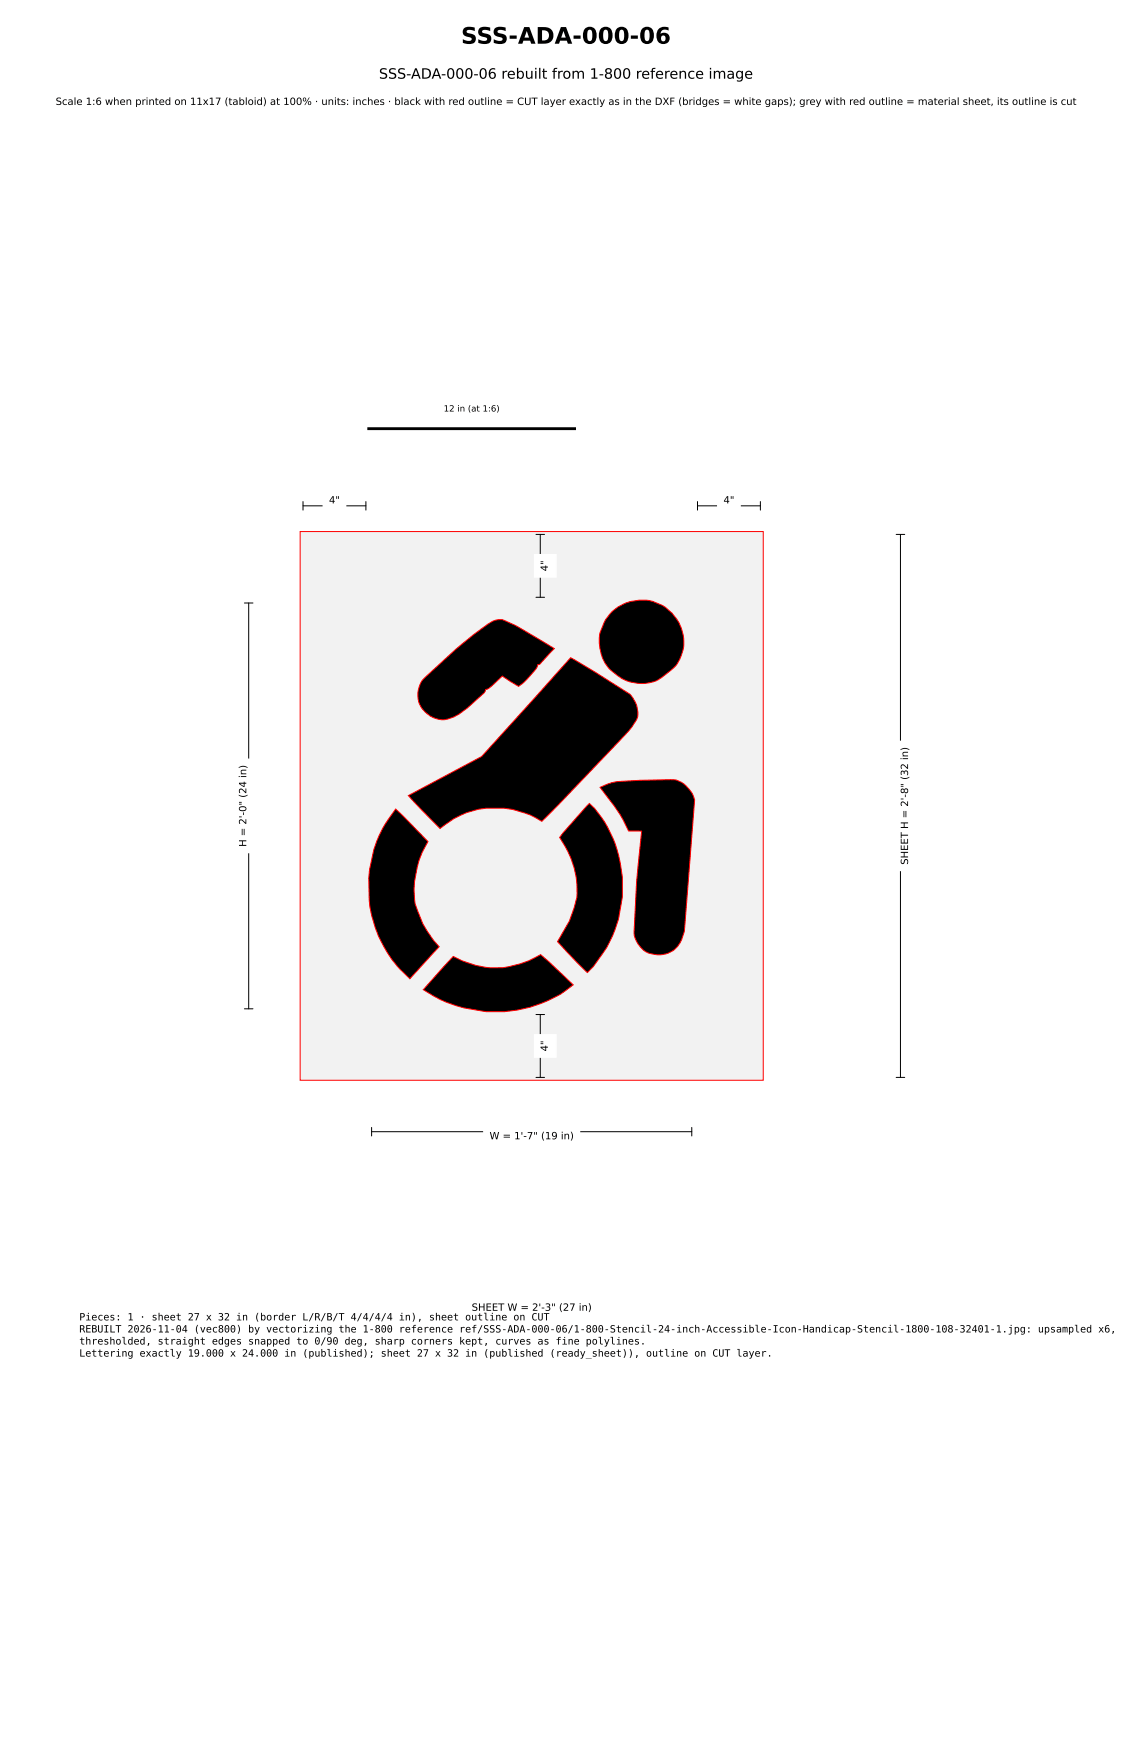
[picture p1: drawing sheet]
<svg xmlns="http://www.w3.org/2000/svg" width="279mm" height="432mm" viewBox="0 0 279 432" stroke-linecap="round" stroke-linejoin="round" font-family="sans-serif">
<defs><g id="words">
<text font-size="5.6" x="113.8" y="10.8">SSS-ADA-000-06</text>
<text font-size="3.5" x="93.5" y="19.4">SSS-ADA-000-06 rebuilt from 1-800 reference image</text>
<g font-size="2.5">
<text x="13.7" y="25.9">Scale 1:6 when printed on 11x17 (tabloid) at 100% · units: inches · black with red outline = CUT layer exactly as in the DXF (bridges = white gaps); grey with red outline = material sheet, its outline is cut</text>
<text x="81.2" y="124.3">4&quot;</text>
<text x="178.6" y="124.3">4&quot;</text>
<text x="135.2" y="141.1" transform="rotate(-90 135.2 141.1)">4&quot;</text>
<text x="60.8" y="209.1" transform="rotate(-90 60.8 209.1)">H = 2'-0&quot; (24 in)</text>
<text x="224.1" y="213.5" transform="rotate(-90 224.1 213.5)">SHEET H = 2'-8&quot; (32 in)</text>
<text x="135.2" y="259.6" transform="rotate(-90 135.2 259.6)">4&quot;</text>
<text x="120.8" y="281.3">W = 1'-7&quot; (19 in)</text>
<text x="116.4" y="323.6">SHEET W = 2'-3&quot; (27 in)</text>
<text x="19.6" y="326">Pieces: 1 · sheet 27 x 32 in (border L/R/B/T 4/4/4/4 in), sheet outline on CUT</text>
<text x="19.6" y="329">REBUILT 2026-11-04 (vec800) by vectorizing the 1-800 reference ref/SSS-ADA-000-06/1-800-Stencil-24-inch-Accessible-Icon-Handicap-Stencil-1800-108-32401-1.jpg: upsampled x6,</text>
<text x="19.6" y="331.9">thresholded, straight edges snapped to 0/90 deg, sharp corners kept, curves as fine polylines.</text>
<text x="19.6" y="334.9">Lettering exactly 19.000 x 24.000 in (published); sheet 27 x 32 in (published (ready_sheet)), outline on CUT layer.</text>
</g>
<text font-size="2.1" x="109.5" y="101.6">12 in (at 1:6)</text>
</g></defs>
<path d="M74.1 131.2h114.3v135.5h-114.3z" fill="#f2f2f2" stroke="#f00" stroke-width=".25"/>
<path d="M151.1 151a10.4 10.4 0 0 1 13.2-1 10.4 10.4 0 0 1 3.4 12.8 12.4 12.4 0 0 1-5.8 5.3 10.4 10.4 0 0 1-13.8-11.9 11.3 11.3 0 0 1 3-5.2zM104.9 167.2l7.5-6.9 3.8-3a28.7 28.7 0 0 1 5.6-4l1.1-.3h1a13.8 13.8 0 0 1 4.8 2.3l8.1 4.8-3.6 3.9-.5 .1-.1 .6a16.9 16.9 0 0 1-4.6 4.8l-4-2.6-2.7 2.5-.9 .7-.6 .1-.2 .8a31.9 31.9 0 0 1-7.6 6 6.1 6.1 0 0 1-7.7-1.9 6.1 6.1 0 0 1 .6-7.9zM100.8 196.4l18.1-9.6 21.9-24.4 6.1 3.5 8.6 5.5a6.2 6.2 0 0 1 1.6 6.4l-1.8 2.5-21.6 22.5a20.9 20.9 0 0 0-25.1 1.7zM148.1 194.4l2.8-1.1 1.4-.3 13.3-.5a6.2 6.2 0 0 1 5.8 5l-2.5 32.4a6.7 6.7 0 0 1-3.9 5.4 6.1 6.1 0 0 1-8.5-4.9l.6-12.8 1.3-12.4h-3.2a40.8 40.8 0 0 0-7.1-10.8zM97.7 199.7l7.9 8.1a23.6 23.6 0 0 0-3.1 15.4 25.6 25.6 0 0 0 5.9 10.5l-7.2 7.9a30.3 30.3 0 0 1-3.5-41.9zM144.9 199l.6-.6a29.4 29.4 0 0 1 6.3 31.1 28.3 28.3 0 0 1-6.8 10.6l-7.4-7.6a25.5 25.5 0 0 0 4.8-11.8 22.1 22.1 0 0 0-4.3-13.9zM111.9 236.1a20.7 20.7 0 0 0 21.5-.4l8.1 7.4a31.2 31.2 0 0 1-37 1.2z" fill="#000" stroke="#f00" stroke-width=".25"/>
<path d="M91 105.8h50.8" fill="none" stroke="#000" stroke-width=".71"/>
<g fill="#fff" stroke="#fff" stroke-width=".35">
<path d="M115 320.3h32.5v5.3h-32.5z"/>
<path d="M220.8 183h5.3v31.9h-5.3z"/>
<path d="M79.8 121h5.5v5.3h-5.5z"/>
<path d="M177.2 121h5.5v5.3h-5.5z"/>
<path d="M131.9 255.5h5.3v5.5h-5.3z"/>
<path d="M131.9 136.9h5.3v5.6h-5.3z"/>
<path d="M119.4 278h23.6v5.3h-23.6z"/>
<path d="M57.5 187.4h5.3v23.1h-5.3z"/>
</g>
<g fill="none" stroke="#000" stroke-width=".25">
<path d="M74.8 124.9h15.5M74.8 123.8v2.1M90.3 123.8v2.1M132.3 131.9h2.1M133.3 131.9v15.6M172.2 124.9h15.5M172.2 123.8v2.1M187.7 123.8v2.1M221.2 131.9h2.1M222.2 131.9v134.1M60.3 148.9h2.1M61.4 148.9v100.2"/>
<path d="M132.3 147.5h2.1M60.3 249.1h2.1M132.3 250.5h2.1M133.3 250.5v15.5M91.7 279.4h79M91.7 278.3v2.2M132.3 266h2.1M170.7 278.3v2.2M221.2 266h2.1"/>
</g>
<use href="#words"/>
</svg>
